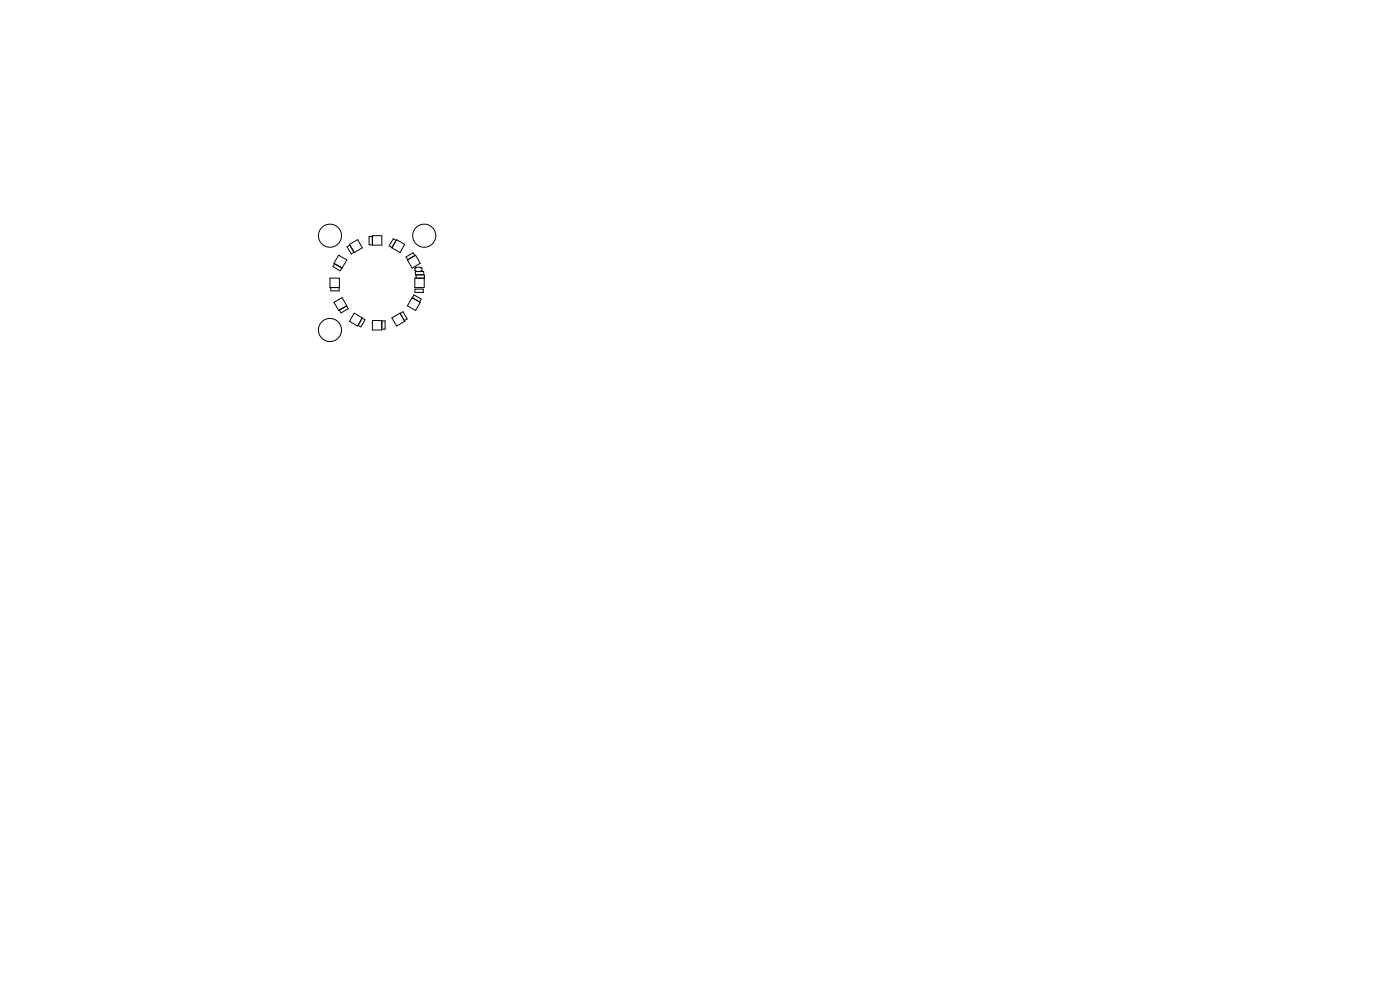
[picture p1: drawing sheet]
<svg xmlns="http://www.w3.org/2000/svg" width="297mm" height="210mm" viewBox="0 0 297 210" stroke-linecap="round" stroke-linejoin="round" font-family="sans-serif">
<g fill="none" stroke="#000" stroke-width=".21">
<path d="M70 59h2v2h-2zM71 56l-.4 .6 1.6 .8 .3-.6M71.8 54.1l1.8 1-1 1.8-1.8-1zM74.1 51.8l1.8-1 1 1.8-1.8 1zM74.2 52l-.6 .3 .9 1.6 .6-.4M79 50h2v2h-2zM79 50.2h-.7v1.7h.7M84 51l-.6-.4-.8 1.6 .6 .3M84.1 50.8l1.8 1-1 1.8-1.8-1zM86.4 55.1l1.8-1 1 1.8-1.8 1zM88 54.2l-.3-.6-1.6 .9 .4 .6M88.2 57.6v-.2h-.2v-.5h.2v-.2h1.1v.2h.2v.5h-.2v.2"/>
<path d="M88.3 58.3v.7M89.9 58.3v-.7h-1.8v.7h1.9v.7h-2v2h2v-2M70.2 61v.7h1.7v-.7M70.8 64.1l1.8-1 1 1.8-1.8 1zM73.5 64.9l.4 .6-1.6 .9-.3-.6M75.1 66.4l1.8 1-1 1.8-1.8-1zM76.8 67.5l.6 .3-.8 1.6-.6-.4M79 68h2v2h-2zM81 68.1h.7v1.7h-.7M83.1 67.4l1.8-1 1 1.8-1.8 1zM84.9 66.5l.6-.4 .9 1.6-.6 .3M87.4 63.1l1.8 1-1 1.8-1.8-1z"/>
<path d="M87.5 63.2l.3-.6 1.6 .8-.4 .6M88 61.3h1.8v.7h-1.8z"/>
<circle cx="70" cy="50" r="2.45"/>
<circle cx="90" cy="50" r="2.45"/>
<circle cx="70" cy="70" r="2.45"/>
</g>
</svg>
